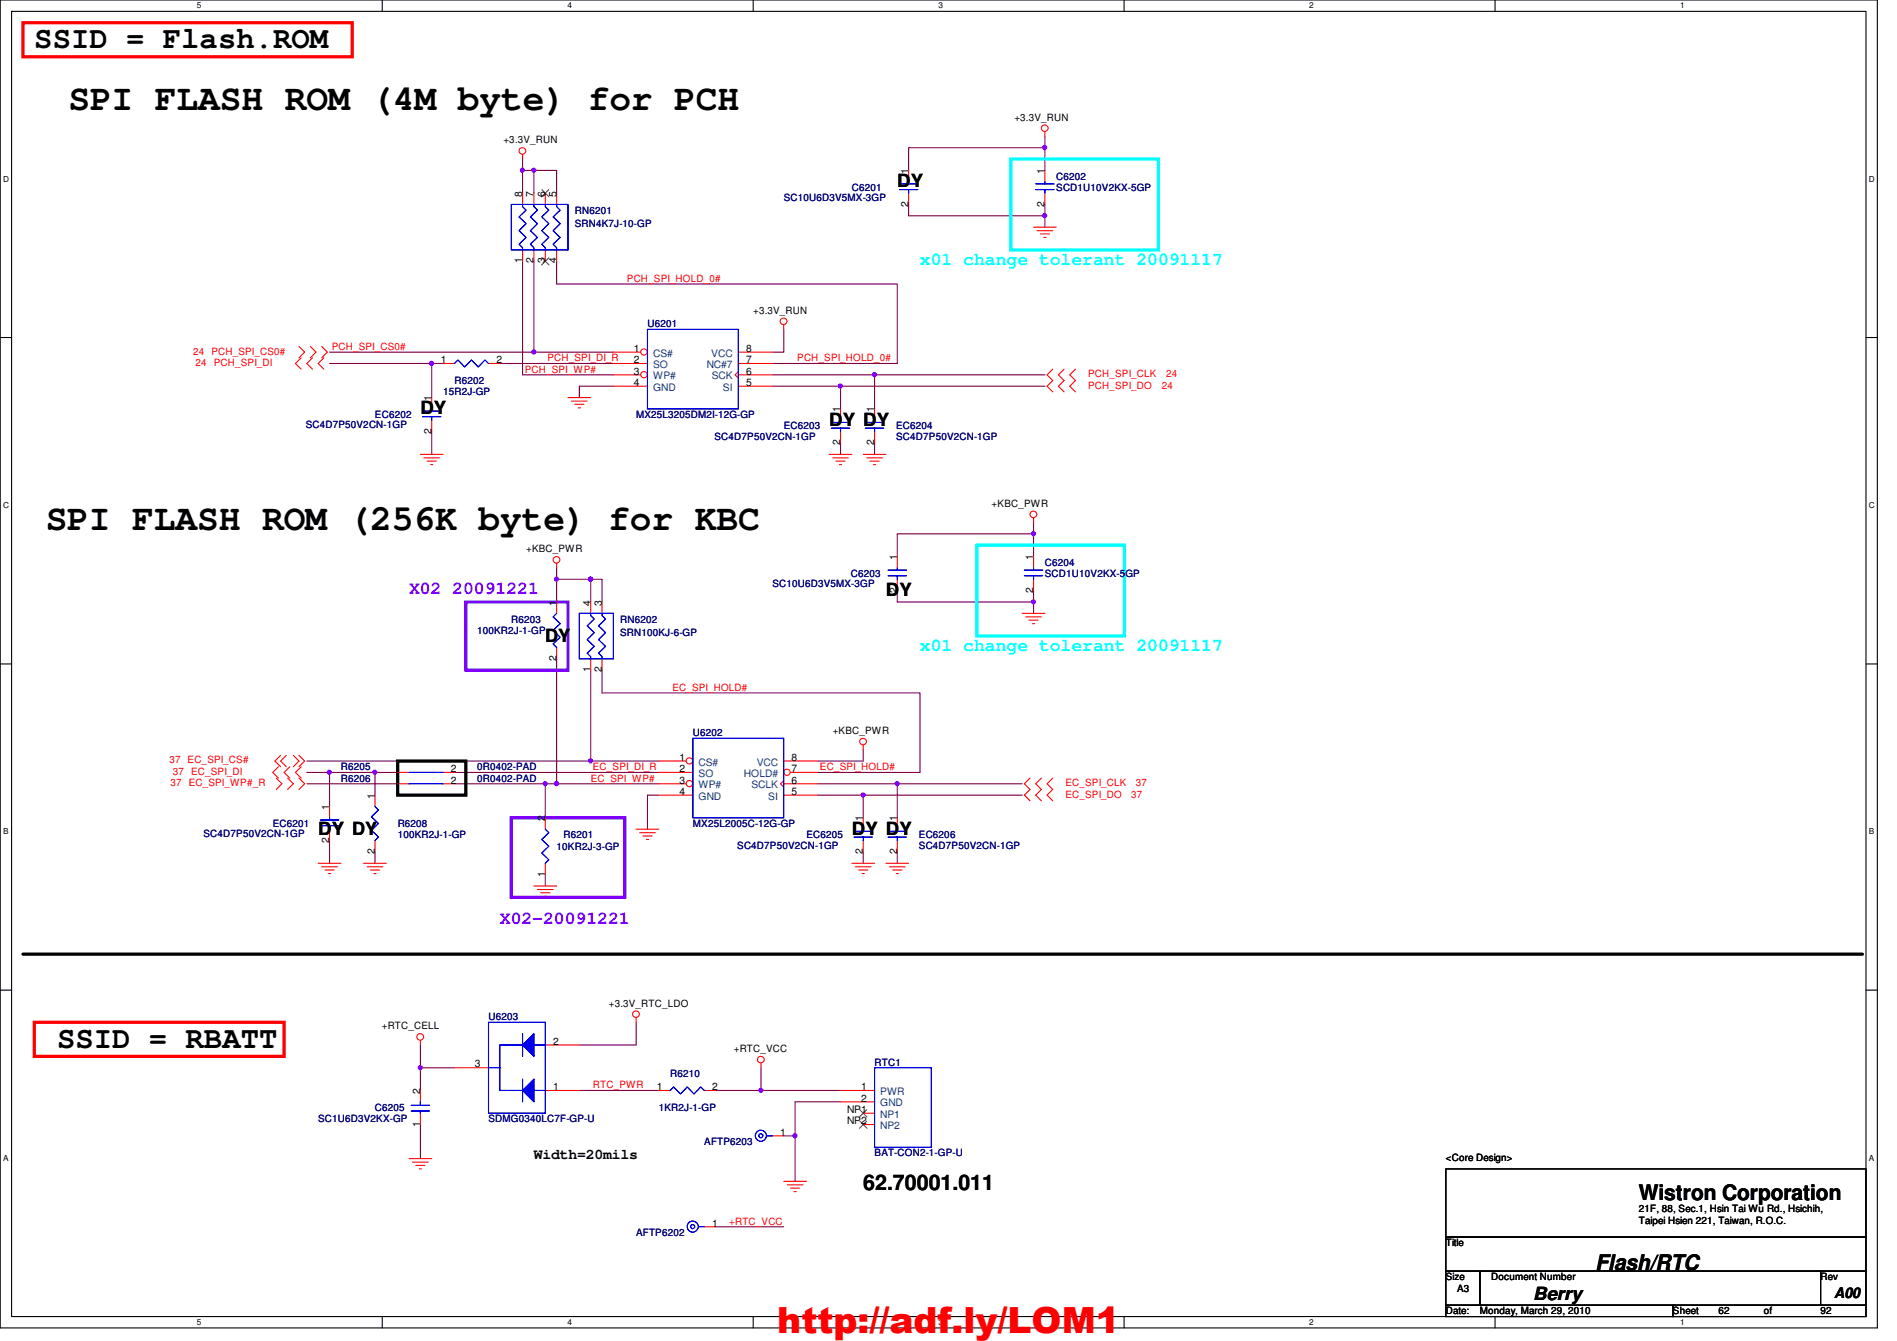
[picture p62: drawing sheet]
<svg xmlns="http://www.w3.org/2000/svg" width="297mm" height="210mm" viewBox="0 0 297 210" stroke-linecap="round" stroke-linejoin="round" font-family="sans-serif">
<defs><g id="words">
<g font-size="5.7">
<text x="10.7" y="17.1">SPI FLASH ROM (4M byte) for PCH</text>
<text x="7.2" y="82.9">SPI FLASH ROM (256K byte) for KBC</text>
</g>
<text font-size="5.6" fill="#f00" x="121.7" y="208.7">http://adf.ly/LOM1</text>
<g font-size="4.8">
<text x="5.4" y="7.6">SSID = Flash.ROM</text>
<text x="8.9" y="164">SSID = RBATT</text>
</g>
<g font-size="3.3">
<text x="135.2" y="186.3">62.70001.011</text>
<text x="256.6" y="187.9">Wistron Corporation</text>
<text x="249.8" y="198.8">Flash/RTC</text>
</g>
<g font-size="2.8">
<text x="140.5" y="29.3">DY</text>
<text x="65.8" y="64.9">DY</text>
<text x="129.8" y="66.6">DY DY</text>
<text x="138.7" y="93.3">DY</text>
<text x="85.4" y="100.4">DY</text>
<text x="49.8" y="130.6">DY DY</text>
<text x="133.4" y="130.6">DY DY</text>
<text x="240.1" y="203.5">Berry</text>
</g>
<g font-size="2.8" fill="#0ff">
<text x="144.1" y="41.5">x01 change tolerant 20091117</text>
<text x="144.1" y="101.9">x01 change tolerant 20091117</text>
</g>
<g font-size="2.8" fill="#8000ff">
<text x="64" y="93">X02 20091221</text>
<text x="78.3" y="144.6">X02-20091221</text>
</g>
<g font-size="2.3">
<text x="83.6" y="181.4">Width=20mils</text>
<text x="287.2" y="203.2">A00</text>
</g>
<g font-size="1.6">
<text x="78.8" y="22.4">+3.3V_RUN</text>
<text x="158.8" y="18.9">+3.3V_RUN</text>
<text x="142.2" y="27.2" transform="rotate(-90 142.2 27.2)">1</text>
<text x="163.6" y="27.2" transform="rotate(-90 163.6 27.2)">1</text>
<text x="81.8" y="30.8" transform="rotate(-90 81.8 30.8)">8</text>
<text x="83.6" y="30.8" transform="rotate(-90 83.6 30.8)">7</text>
<text x="85.3" y="30.8" transform="rotate(-90 85.3 30.8)">6</text>
<text x="87.1" y="30.8" transform="rotate(-90 87.1 30.8)">5</text>
<text x="142.2" y="32.3" transform="rotate(-90 142.2 32.3)">2</text>
<text x="163.6" y="32.3" transform="rotate(-90 163.6 32.3)">2</text>
<text x="81.8" y="41.2" transform="rotate(-90 81.8 41.2)">1</text>
<text x="83.6" y="41.2" transform="rotate(-90 83.6 41.2)">2</text>
<text x="85.3" y="41.2" transform="rotate(-90 85.3 41.2)">3</text>
<text x="87.1" y="41.2" transform="rotate(-90 87.1 41.2)">4</text>
<text x="117.9" y="49.1">+3.3V_RUN</text>
<text x="69" y="56.9">1</text>
<text x="77.7" y="56.9">2</text>
<text x="99.3" y="55.1">1</text>
<text x="99.3" y="56.9">2</text>
<text x="99.3" y="58.6">3</text>
<text x="116.8" y="58.6">6</text>
<text x="116.8" y="56.9">7</text>
<text x="116.8" y="55.1">8</text>
<text x="67.6" y="62.8" transform="rotate(-90 67.6 62.8)">1</text>
<text x="99.3" y="60.4">4</text>
<text x="116.8" y="60.4">5</text>
<text x="131.6" y="64.6" transform="rotate(-90 131.6 64.6)">1</text>
<text x="136.9" y="64.6" transform="rotate(-90 136.9 64.6)">1</text>
<text x="67.6" y="67.9" transform="rotate(-90 67.6 67.9)">2</text>
<text x="131.6" y="69.7" transform="rotate(-90 131.6 69.7)">2</text>
<text x="136.9" y="69.7" transform="rotate(-90 136.9 69.7)">2</text>
<text x="155.3" y="79.3">+KBC_PWR</text>
<text x="82.4" y="86.4">+KBC_PWR</text>
<text x="140.5" y="87.7" transform="rotate(-90 140.5 87.7)">1</text>
<text x="161.8" y="87.7" transform="rotate(-90 161.8 87.7)">1</text>
<text x="87.1" y="94.8" transform="rotate(-90 87.1 94.8)">1</text>
<text x="92.5" y="94.8" transform="rotate(-90 92.5 94.8)">4</text>
<text x="94.2" y="94.8" transform="rotate(-90 94.2 94.8)">3</text>
<text x="140.5" y="92.8" transform="rotate(-90 140.5 92.8)">2</text>
<text x="161.8" y="92.8" transform="rotate(-90 161.8 92.8)">2</text>
<text x="87.1" y="103.5" transform="rotate(-90 87.1 103.5)">2</text>
<text x="92.5" y="105.2" transform="rotate(-90 92.5 105.2)">1</text>
<text x="94.2" y="105.2" transform="rotate(-90 94.2 105.2)">2</text>
<text x="106.4" y="119.1">1</text>
<text x="123.9" y="119.1">8</text>
<text x="130.4" y="114.9">+KBC_PWR</text>
<text x="58.7" y="125" transform="rotate(-90 58.7 125)">1</text>
<text x="61.9" y="120.9">1</text>
<text x="61.9" y="122.6">1</text>
<text x="70.6" y="120.9">2</text>
<text x="70.6" y="122.6">2</text>
<text x="106.4" y="120.9">2</text>
<text x="106.4" y="122.6">3</text>
<text x="106.4" y="124.4">4</text>
<text x="123.9" y="120.9">7</text>
<text x="123.9" y="122.6">6</text>
<text x="123.9" y="124.4">5</text>
<text x="51.6" y="131.9" transform="rotate(-90 51.6 131.9)">2</text>
<text x="51.6" y="126.8" transform="rotate(-90 51.6 126.8)">1</text>
<text x="85.3" y="128.6" transform="rotate(-90 85.3 128.6)">2</text>
<text x="135.1" y="128.6" transform="rotate(-90 135.1 128.6)">1</text>
<text x="140.5" y="128.6" transform="rotate(-90 140.5 128.6)">1</text>
<text x="58.7" y="133.7" transform="rotate(-90 58.7 133.7)">2</text>
<text x="85.3" y="137.2" transform="rotate(-90 85.3 137.2)">1</text>
<text x="135.1" y="133.7" transform="rotate(-90 135.1 133.7)">2</text>
<text x="140.5" y="133.7" transform="rotate(-90 140.5 133.7)">2</text>
<text x="59.8" y="161.1">+RTC_CELL</text>
<text x="95.3" y="157.6">+3.3V_RTC_LDO</text>
<text x="74.4" y="167.1">3</text>
<text x="86.6" y="163.5">2</text>
<text x="114.9" y="164.7">+RTC_VCC</text>
<text x="65.8" y="171.2" transform="rotate(-90 65.8 171.2)">2</text>
<text x="86.6" y="170.6">1</text>
<text x="102.8" y="170.6">1</text>
<text x="111.5" y="170.6">2</text>
<text x="134.8" y="170.6">1</text>
<text x="134.8" y="172.4">2</text>
<text x="65.8" y="176.4" transform="rotate(-90 65.8 176.4)">1</text>
<text x="122.2" y="177.8">1</text>
<text x="132.6" y="174.2">NP1</text>
<text x="132.6" y="176">NP2</text>
<text x="226.4" y="181.7">&lt;Core Design&gt;</text>
<text x="111.5" y="192">1</text>
<text x="256.6" y="189.7">21F, 88, Sec.1, Hsin Tai Wu Rd., Hsichih,</text>
<text x="256.6" y="191.6">Taipei Hsien 221, Taiwan, R.O.C.</text>
<text x="226.4" y="195.1">Title</text>
<text x="226.4" y="200.4">Size</text>
<text x="228.2" y="202.2">A3</text>
<text x="233.5" y="200.4">Document Number</text>
<text x="285.1" y="200.4">Rev</text>
<text x="226.4" y="205.7">Date:</text>
<text x="231.7" y="205.7">Monday, March 29, 2010</text>
<text x="262" y="205.7">Sheet</text>
<text x="269.1" y="205.7">62</text>
<text x="276.2" y="205.7">of</text>
<text x="285.1" y="205.7">92</text>
</g>
<g font-size="1.6" fill="#000080">
<text x="133.4" y="29.9">C6201</text>
<text x="165.4" y="28.1">C6202</text>
<text x="165.4" y="29.9">SCD1U10V2KX-5GP</text>
<text x="90" y="33.4">RN6201</text>
<text x="90" y="35.6">SRN4K7J-10-GP</text>
<text x="122.7" y="31.5">SC10U6D3V5MX-3GP</text>
<text x="101.4" y="51.2">U6201</text>
<text x="58.7" y="65.4">EC6202</text>
<text x="69.4" y="61.9">15R2J-GP</text>
<text x="71.2" y="60.1">R6202</text>
<text x="99.6" y="65.4">MX25L3205DM2I-12G-GP</text>
<text x="47.9" y="67.1">SC4D7P50V2CN-1GP</text>
<text x="111.9" y="68.8">SC4D7P50V2CN-1GP</text>
<text x="122.7" y="67.2">EC6203</text>
<text x="140.3" y="67.2">EC6204</text>
<text x="140.3" y="68.8">SC4D7P50V2CN-1GP</text>
<text x="163.6" y="88.6">C6204</text>
<text x="120.9" y="91.9">SC10U6D3V5MX-3GP</text>
<text x="133.2" y="90.3">C6203</text>
<text x="163.6" y="90.3">SCD1U10V2KX-5GP</text>
<text x="74.7" y="99.2">100KR2J-1-GP</text>
<text x="80" y="97.5">R6203</text>
<text x="97.1" y="97.5">RN6202</text>
<text x="97.1" y="99.6">SRN100KJ-6-GP</text>
<text x="108.5" y="115.2">U6202</text>
<text x="53.4" y="120.6">R6205</text>
<text x="53.4" y="122.3">R6206</text>
<text x="74.7" y="120.6">0R0402-PAD</text>
<text x="74.7" y="122.3">0R0402-PAD</text>
<text x="31.9" y="131.1">SC4D7P50V2CN-1GP</text>
<text x="42.7" y="129.5">EC6201</text>
<text x="62.3" y="129.5">R6208</text>
<text x="62.3" y="131.2">100KR2J-1-GP</text>
<text x="88.2" y="131.2">R6201</text>
<text x="108.5" y="129.5">MX25L2005C-12G-GP</text>
<text x="126.3" y="131.2">EC6205</text>
<text x="143.9" y="131.2">EC6206</text>
<text x="87.2" y="133">10KR2J-3-GP</text>
<text x="115.4" y="132.8">SC4D7P50V2CN-1GP</text>
<text x="143.9" y="132.8">SC4D7P50V2CN-1GP</text>
<text x="76.5" y="159.7">U6203</text>
<text x="136.9" y="166.8">RTC1</text>
<text x="58.7" y="173.9">C6205</text>
<text x="103.2" y="173.9">1KR2J-1-GP</text>
<text x="104.9" y="168.6">R6210</text>
<text x="49.8" y="175.7">SC1U6D3V2KX-GP</text>
<text x="76.5" y="175.7">SDMG0340LC7F-GP-U</text>
<text x="110.3" y="179.2">AFTP6203</text>
<text x="136.9" y="181">BAT-CON2-1-GP-U</text>
<text x="99.6" y="193.5">AFTP6202</text>
</g>
<g font-size="1.6" fill="#f00">
<text x="98.2" y="44.1">PCH_SPI_HOLD_0#</text>
<text x="30.3" y="55.5">24 PCH_SPI_CS0#</text>
<text x="30.6" y="57.3">24</text>
<text x="33.5" y="57.3">PCH_SPI_DI</text>
<text x="51.9" y="54.8">PCH_SPI_CS0#</text>
<text x="82.2" y="58.3">PCH_SPI_WP#</text>
<text x="85.7" y="56.6">PCH_SPI_DI_R</text>
<text x="124.8" y="56.6">PCH_SPI_HOLD_0#</text>
<text x="170.4" y="59.1">PCH_SPI_CLK</text>
<text x="182.6" y="59.1">24</text>
<text x="170.4" y="60.8">PCH_SPI_DO</text>
<text x="181.9" y="60.8">24</text>
<text x="105.3" y="108.1">EC_SPI_HOLD#</text>
<text x="26.5" y="119.5">37 EC_SPI_CS#</text>
<text x="26.7" y="123.1">37 EC_SPI_WP#_R</text>
<text x="27" y="121.3">37</text>
<text x="29.9" y="121.3">EC_SPI_DI</text>
<text x="92.5" y="122.3">EC_SPI_WP#</text>
<text x="92.8" y="120.6">EC_SPI_DI_R</text>
<text x="128.4" y="120.6">EC_SPI_HOLD#</text>
<text x="166.8" y="124.8">EC_SPI_DO</text>
<text x="166.8" y="123.1">EC_SPI_CLK</text>
<text x="177.1" y="124.8">37</text>
<text x="177.8" y="123.1">37</text>
<text x="92.8" y="170.3">RTC_PWR</text>
<text x="114.2" y="191.7">+RTC_VCC</text>
</g>
<g font-size="1.6" fill="#004080">
<text x="102.3" y="55.8">CS#</text>
<text x="102.3" y="57.6">SO</text>
<text x="102.3" y="59.4">WP#</text>
<text x="110.7" y="57.6">NC#7</text>
<text x="111.4" y="55.8">VCC</text>
<text x="111.5" y="59.4">SCK</text>
<text x="102.3" y="61.2">GND</text>
<text x="113.2" y="61.2">SI</text>
<text x="109.4" y="119.8">CS#</text>
<text x="118.5" y="119.8">VCC</text>
<text x="109.4" y="121.6">SO</text>
<text x="109.4" y="123.4">WP#</text>
<text x="109.4" y="125.2">GND</text>
<text x="116.5" y="121.6">HOLD#</text>
<text x="117.7" y="123.4">SCLK</text>
<text x="120.3" y="125.2">SI</text>
<text x="137.8" y="171.4">PWR</text>
<text x="137.8" y="173.2">GND</text>
<text x="137.8" y="175">NP1</text>
<text x="137.8" y="176.7">NP2</text>
</g>
<g font-size="1.3">
<text x="30.8" y="1.3">5</text>
<text x="88.9" y="1.3">4</text>
<text x="146.9" y="1.3">3</text>
<text x="205" y="1.3">2</text>
<text x="263.1" y="1.3">1</text>
<text x=".5" y="28.4">D</text>
<text x="292.6" y="28.4">D</text>
<text x=".5" y="79.5">C</text>
<text x="292.6" y="79.5">C</text>
<text x=".5" y="130.6">B</text>
<text x="292.6" y="130.6">B</text>
<text x=".5" y="181.7">A</text>
<text x="292.6" y="181.7">A</text>
<text x="30.8" y="207.4">5</text>
<text x="88.9" y="207.4">4</text>
<text x="146.9" y="207.4">3</text>
<text x="205" y="207.4">2</text>
<text x="263.1" y="207.4">1</text>
</g>
</g></defs>
<path d="M0 0h294v207.9h-294zM1.8 1.8h290.4v204.3h-290.4z" fill="none" stroke="#000" stroke-width=".17"/>
<g fill="#fff">
<path d="M30.8 .2h.7v1.4h-.7z"/>
<path d="M30.8 206.2h.7v1.4h-.7z"/>
</g>
<path d="M59.9 0v1.8M59.9 206.1v1.8" fill="none" stroke="#000" stroke-width=".17"/>
<g fill="#fff">
<path d="M88.9 .2h.6v1.4h-.6z"/>
<path d="M88.9 206.2h.6v1.4h-.6z"/>
</g>
<path d="M117.9 0v1.8M117.9 206.1v1.8" fill="none" stroke="#000" stroke-width=".17"/>
<g fill="#fff">
<path d="M146.9 .2h.7v1.4h-.7z"/>
<path d="M146.9 206.2h.7v1.4h-.7z"/>
</g>
<path d="M176 0v1.8M176 206.1v1.8" fill="none" stroke="#000" stroke-width=".17"/>
<g fill="#fff">
<path d="M205 .2h.7v1.4h-.7z"/>
<path d="M205 206.2h.7v1.4h-.7z"/>
</g>
<path d="M234.1 0v1.8M234.1 206.1v1.8" fill="none" stroke="#000" stroke-width=".17"/>
<g fill="#fff">
<path d="M263.1 .2h.7v1.4h-.7z"/>
<path d="M263.1 206.2h.7v1.4h-.7z"/>
<path d="M.5 27.3h.9v1.4h-.9z"/>
<path d="M292.6 27.3h.9v1.4h-.9z"/>
<path d="M.5 78.4h.9v1.4h-.9z"/>
<path d="M292.6 78.4h.9v1.4h-.9z"/>
</g>
<path d="M0 52.8h1.8M292.2 52.8h1.8" fill="none" stroke="#000" stroke-width=".17"/>
<g fill="#fff">
<path d="M.5 129.5h.8v1.4h-.8z"/>
<path d="M292.6 129.5h.9v1.4h-.9z"/>
</g>
<path d="M0 103.9h1.8M292.2 103.9h1.8" fill="none" stroke="#000" stroke-width=".17"/>
<g fill="#fff">
<path d="M.5 180.5h.8v1.4h-.8z"/>
<path d="M292.6 180.5h.9v1.4h-.9z"/>
</g>
<path d="M0 155h1.8M292.2 155h1.8" fill="none" stroke="#000" stroke-width=".17"/>
<path d="M87.2 26.7h-3.6v3.5M67.6 56.9h1.8" fill="none" stroke="#800040" stroke-width=".17"/>
<circle cx="83.6" cy="26.6" r=".32" fill="#f0f"/>
<circle cx="83.6" cy="26.6" r=".32" fill="none" stroke="#f0f" stroke-width=".17"/>
<path d="M87.2 26.7v3.5M131.6 60.5h32" fill="none" stroke="#800040" stroke-width=".17"/>
<circle cx="131.6" cy="60.4" r=".32" fill="#f0f"/>
<circle cx="131.6" cy="60.4" r=".32" fill="none" stroke="#f0f" stroke-width=".17"/>
<path d="M78.3 56.9h17.8M81.8 58.7h14.3M120.9 56.9h19.6M136.9 58.7h26.7M96.1 60.5h-5.4v1.7" fill="none" stroke="#800040" stroke-width=".17"/>
<circle cx="136.9" cy="58.6" r=".32" fill="#f0f"/>
<circle cx="136.9" cy="58.6" r=".32" fill="none" stroke="#f0f" stroke-width=".17"/>
<path d="M163.6 23.1v3.6M122.7 51.6v3.5" fill="none" stroke="#800040" stroke-width=".17"/>
<circle cx="163.6" cy="23.1" r=".32" fill="#f0f"/>
<circle cx="163.6" cy="23.1" r=".32" fill="none" stroke="#f0f" stroke-width=".17"/>
<path d="M142.3 33.8h21.3v1.8M163.6 23.1h-21.3v3.6" fill="none" stroke="#800040" stroke-width=".17"/>
<circle cx="163.6" cy="33.8" r=".32" fill="#f0f"/>
<circle cx="163.6" cy="33.8" r=".32" fill="none" stroke="#f0f" stroke-width=".17"/>
<path d="M142.3 32v1.8M163.6 32v1.8M163.6 21.3v1.8M67.6 56.9v5.3M120.9 58.7h16v5.3M120.9 60.5h10.7v3.5M131.6 69.3v1.8M136.9 69.3v1.8" fill="none" stroke="#800040" stroke-width=".17"/>
<circle cx="67.6" cy="56.9" r=".32" fill="#f0f"/>
<circle cx="67.6" cy="56.9" r=".32" fill="none" stroke="#f0f" stroke-width=".17"/>
<path d="M51.6 56.9h16M87.2 44.4h53.3v12.5M67.6 67.6v3.5M65.8 163.6v7.1M90.7 170.7h12.5M99.6 160v3.6h-8.9M119.2 167.1v3.6h-7.1" fill="none" stroke="#800040" stroke-width=".17"/>
<circle cx="65.8" cy="167.1" r=".32" fill="#f0f"/>
<circle cx="65.8" cy="167.1" r=".32" fill="none" stroke="#f0f" stroke-width=".17"/>
<path d="M92.5 90.7h1.8M48 122.7h14.3M58.7 120.9h3.6M128.1 124.5h7.1M128.1 122.7h12.4v5.3M65.8 167.1h5.4M65.8 176v5.4" fill="none" stroke="#800040" stroke-width=".17"/>
<circle cx="58.7" cy="120.9" r=".32" fill="#f0f"/>
<circle cx="58.7" cy="120.9" r=".32" fill="none" stroke="#f0f" stroke-width=".17"/>
<path d="M92.5 119.1h10.7" fill="none" stroke="#800040" stroke-width=".17"/>
<circle cx="92.5" cy="119.1" r=".32" fill="#f0f"/>
<circle cx="92.5" cy="119.1" r=".32" fill="none" stroke="#f0f" stroke-width=".17"/>
<path d="M92.5 90.7v3.5M94.3 90.7v3.5" fill="none" stroke="#800040" stroke-width=".17"/>
<circle cx="92.5" cy="90.7" r=".32" fill="#f0f"/>
<circle cx="92.5" cy="90.7" r=".32" fill="none" stroke="#f0f" stroke-width=".17"/>
<path d="M135.2 124.5h24.9" fill="none" stroke="#800040" stroke-width=".17"/>
<circle cx="135.1" cy="124.4" r=".32" fill="#f0f"/>
<circle cx="135.1" cy="124.4" r=".32" fill="none" stroke="#f0f" stroke-width=".17"/>
<path d="M71.2 120.9h32M103.2 124.5h-1.8v5.3M128.1 120.9h16M140.5 122.7h19.6" fill="none" stroke="#800040" stroke-width=".17"/>
<circle cx="140.5" cy="122.7" r=".32" fill="#f0f"/>
<circle cx="140.5" cy="122.7" r=".32" fill="none" stroke="#f0f" stroke-width=".17"/>
<path d="M161.8 83.6v3.5M135.2 117.3v1.8h-7.1" fill="none" stroke="#800040" stroke-width=".17"/>
<circle cx="161.8" cy="83.5" r=".32" fill="#f0f"/>
<circle cx="161.8" cy="83.5" r=".32" fill="none" stroke="#f0f" stroke-width=".17"/>
<path d="M140.5 94.2h21.3v1.8M161.8 83.6h-21.3v3.5" fill="none" stroke="#800040" stroke-width=".17"/>
<circle cx="161.8" cy="94.2" r=".32" fill="#f0f"/>
<circle cx="161.8" cy="94.2" r=".32" fill="none" stroke="#f0f" stroke-width=".17"/>
<path d="M140.5 92.5v1.7M161.8 92.5v1.7M161.8 81.8v1.8M92.5 104.9v14.2h-44.5M51.6 120.9v5.3M135.2 124.5v3.5M135.2 133.3v1.8" fill="none" stroke="#800040" stroke-width=".17"/>
<circle cx="51.6" cy="120.9" r=".32" fill="#f0f"/>
<circle cx="51.6" cy="120.9" r=".32" fill="none" stroke="#f0f" stroke-width=".17"/>
<path d="M83.6 55.1h12.5M87.2 40.9v3.5M94.3 104.9v3.6h49.8v12.4M48 120.9h10.7v3.6M51.6 131.6v3.5M58.7 133.3v1.8M140.5 133.3v1.8" fill="none" stroke="#800040" stroke-width=".17"/>
<circle cx="83.6" cy="55.1" r=".32" fill="#f0f"/>
<circle cx="83.6" cy="55.1" r=".32" fill="none" stroke="#f0f" stroke-width=".17"/>
<path d="M83.6 40.9v14.2h-32M119.2 170.7h12.4" fill="none" stroke="#800040" stroke-width=".17"/>
<circle cx="119.1" cy="170.7" r=".32" fill="#f0f"/>
<circle cx="119.1" cy="170.7" r=".32" fill="none" stroke="#f0f" stroke-width=".17"/>
<path d="M122.7 177.8h1.8v7.1M124.5 172.5h7.1M112.1 192h10.6" fill="none" stroke="#800040" stroke-width=".17"/>
<circle cx="124.5" cy="177.8" r=".32" fill="#f0f"/>
<circle cx="124.5" cy="177.8" r=".32" fill="none" stroke="#f0f" stroke-width=".17"/>
<path d="M81.8 26.7v3.5M81.8 40.9v17.8M120.9 55.1h1.8M124.5 172.5v5.3" fill="none" stroke="#800040" stroke-width=".17"/>
<circle cx="81.8" cy="26.6" r=".32" fill="#f0f"/>
<circle cx="81.8" cy="26.6" r=".32" fill="none" stroke="#f0f" stroke-width=".17"/>
<path d="M81.8 24.9v1.8h1.8M87.2 122.7h16" fill="none" stroke="#800040" stroke-width=".17"/>
<circle cx="87.1" cy="122.7" r=".32" fill="#f0f"/>
<circle cx="87.1" cy="122.7" r=".32" fill="none" stroke="#f0f" stroke-width=".17"/>
<path d="M87.2 103.1v19.6h-1.8v5.3" fill="none" stroke="#800040" stroke-width=".17"/>
<circle cx="87.1" cy="122.7" r=".32" fill="#f0f"/>
<circle cx="87.1" cy="122.7" r=".32" fill="none" stroke="#f0f" stroke-width=".17"/>
<circle cx="85.4" cy="122.7" r=".32" fill="#f0f"/>
<circle cx="85.4" cy="122.7" r=".32" fill="none" stroke="#f0f" stroke-width=".17"/>
<path d="M92.5 90.7h-5.3v3.5M71.2 122.7h14.2M85.4 136.9v1.8" fill="none" stroke="#800040" stroke-width=".17"/>
<circle cx="92.5" cy="90.7" r=".32" fill="#f0f"/>
<circle cx="92.5" cy="90.7" r=".32" fill="none" stroke="#f0f" stroke-width=".17"/>
<circle cx="87.1" cy="90.7" r=".32" fill="#f0f"/>
<circle cx="87.1" cy="90.7" r=".32" fill="none" stroke="#f0f" stroke-width=".17"/>
<path d="M87.2 88.9v1.8" fill="none" stroke="#800040" stroke-width=".17"/>
<g fill="none" stroke="#f00" stroke-width=".17">
<path d="M81.8 24.2v.7M81.8 30.2v1.8M81.8 39.1v1.8M83.6 30.2v1.8M83.6 39.1v1.8M85.4 30.2v1.8M85.4 39.1v1.8M87.2 30.2v1.8M87.2 39.1v1.8M142.3 26.7v1.7M142.3 30.2v1.8M161.8 35.6h3.6"/>
<path d="M162.4 36.1h2.4M162.9 36.6h1.4M163.4 37.2h.4M163.6 20.6v.7M46.8 54.2l.9 .9-.9 .9M47.2 56l-.9 .9 .9 .9M48.6 54.2l.9 .9-.9 .9M48.9 56l-.9 .9 .9 .9M50.4 54.2l.9 .9-.9 .9M50.7 56l-.9 .9 .9 .9M69.4 56.9h1.8M76.5 56.9h1.8"/>
<path d="M122.7 50.8v.8M164.8 57.8l-.8 .9 .8 .9-.8 .9 .8 .8M166.6 57.8l-.9 .9 .9 .9-.9 .9 .9 .8M168.4 57.8l-.9 .9 .9 .9-.9 .9 .9 .8M65.8 71.1h3.6M66.4 71.7h2.4M66.9 72.2h1.4M67.4 72.7h.4M67.6 62.2v1.8M67.6 65.8v1.8M88.9 62.2h3.6M89.5 62.8h2.4"/>
<path d="M90 63.3h1.4M90.5 63.8h.4M129.8 71.1h3.6M130.4 71.7h2.4M130.9 72.2h1.4M131.4 72.7h.4M131.6 64v1.8M131.6 67.6v1.7M135.2 71.1h3.5M135.7 71.7h2.5M136.2 72.2h1.5M136.8 72.7h.3"/>
<path d="M136.9 64v1.8M136.9 67.6v1.7M87.2 88.2v.7M87.2 94.2v1.8M92.5 94.2v1.8M94.3 94.2v1.8M140.5 87.1v1.8M140.5 90.7v1.8M160.1 96h3.5M160.6 96.6h2.5M161.1 97.1h1.5M161.7 97.6h.3"/>
<path d="M161.8 81.1v.7M161.8 87.1v1.8M161.8 90.7v1.8M43.9 118.2l-.9 .9 .9 .9M44.8 118.2l-.9 .9 .9 .9M45.9 118.2l.9 .9-.9 .9M46.8 118.2l.9 .9-.9 .9M87.2 101.3v1.8M92.5 103.1v1.8M94.3 103.1v1.8M135.2 116.6v.7M43.3 121.8l.8 .9-.8 .9"/>
<path d="M43.6 120l-.9 .9 .9 .9M45 121.8l.9 .9-.9 .9M45.4 120l-.9 .9 .9 .9M46.8 121.8l.9 .9-.9 .9M47.2 120l-.9 .9 .9 .9M49.8 135.1h3.6M50.4 135.7h2.4M50.9 136.2h1.4M51.4 136.7h.4M51.6 126.2v1.8M51.6 129.8v1.8M56.9 135.1h3.6"/>
<path d="M57.5 135.7h2.4M58 136.2h1.4M58.5 136.7h.4M58.7 124.5v1.7M58.7 131.6v1.7M62.3 120.9h1.7M62.3 122.7h1.7M69.4 120.9h1.8M69.4 122.7h1.8M83.6 138.7h3.6M84.2 139.2h2.4M84.7 139.7h1.4"/>
<path d="M85.4 128v1.8M85.4 135.1v1.8M99.6 129.8h3.6M100.2 130.3h2.4M100.7 130.9h1.4M101.2 131.4h.4M133.4 135.1h3.5M133.9 135.7h2.5M134.4 136.2h1.5M135 136.7h.3M135.2 128v1.8M135.2 131.6v1.7"/>
<path d="M138.7 135.1h3.6M139.3 135.7h2.4M139.8 136.2h1.4M140.3 136.7h.4M140.5 128v1.8M140.5 131.6v1.7M161.3 121.8l-.9 .9 .9 .9-.9 .9 .9 .8M163.1 121.8l-.9 .9 .9 .9-.9 .9 .9 .8M164.8 121.8l-.8 .9 .8 .9-.8 .9 .8 .8M85.2 140.3h.4M99.6 159.3v.7M65.8 162.9v.7"/>
<path d="M103.2 170.7h1.7M110.3 170.7h1.8M119.2 166.4v.7M120.9 177.8h1.8M131.6 170.7h5.3M131.6 172.5h5.3M135.2 174.2h1.7M135.2 176h1.7M64 181.4h3.6M64.6 181.9h2.5M65.1 182.4h1.4M65.7 183h.3"/>
<path d="M110.3 192h1.8M122.7 184.9h3.6M123.3 185.5h2.4M123.8 186h1.4M124.3 186.5h.4"/>
<circle cx="81.8" cy="23.6" r=".52"/>
<circle cx="163.6" cy="20.1" r=".52"/>
<circle cx="122.7" cy="50.3" r=".52"/>
<circle cx="87.1" cy="87.6" r=".52"/>
<circle cx="161.8" cy="80.5" r=".52"/>
<circle cx="135.2" cy="116.1" r=".52"/>
<circle cx="99.6" cy="158.7" r=".52"/>
<circle cx="65.8" cy="162.3" r=".52"/>
<circle cx="119.1" cy="165.9" r=".52"/>
</g>
<path d="M226.4 183h65.8v10.6h-65.8zM226.4 193.6h65.8v5.4h-65.8zM226.4 199h5.3v5.3h-5.3zM231.7 199h53.4v5.3h-53.4zM285.1 199h7.1v5.3h-7.1zM226.4 204.3h35.6v1.8h-35.6zM262 204.3h30.2v1.8h-30.2z" fill="none" stroke="#000" stroke-width=".17"/>
<path d="M62.3 119.1h10.6v5.4h-10.6zM3.6 149.4h288" fill="none" stroke="#000" stroke-width=".51"/>
<path d="M3.6 3.6h51.6v5.3h-51.6zM5.4 160h39.1v5.4h-39.1z" fill="none" stroke="#f00" stroke-width=".51"/>
<path d="M72.9 94.2h16v10.7h-16zM80 128h17.8v12.5h-17.8z" fill="none" stroke="#8000ff" stroke-width=".51"/>
<path d="M158.3 24.9h23.1v14.2h-23.1zM152.9 85.3h23.2v14.3h-23.2z" fill="none" stroke="#0ff" stroke-width=".51"/>
<g fill="none" stroke="#00f" stroke-width=".17">
<path d="M80 32h8.9v7.1h-8.9zM81.8 32v.3l.6 .6-1.1 1.1 1.1 1-1.1 1.1 1.1 1.1-1.1 1 .5 .6v.3M83.6 32v.3l.6 .6-1.1 1.1 1.1 1-1.1 1.1 1.1 1.1-1.1 1 .5 .6v.3M85.4 32v.3l.5 .6-1.1 1.1 1.1 1-1.1 1.1 1.1 1.1-1.1 1 .6 .6v.3M87.2 32v.3l.5 .6-1.1 1.1 1.1 1-1.1 1.1 1.1 1.1-1.1 1 .6 .6v.3M140.8 29.7h2.9M140.8 28.8h2.9M142.3 28.4v.4M142.3 29.7v.5M71.2 56.9l.5-.6 1.1 1.1 1-1.1 1.1 1.1 1-1.1 .6 .6M66.2 65.2h2.8M66.2 64.3h2.8"/>
<path d="M67.6 64v.3M67.6 65.2v.6M130.2 67h2.8M130.2 66.1h2.8M131.6 65.8v.3M131.6 67v.6M135.5 66.1h2.9M135.5 67h2.9M136.9 65.8v.3M136.9 67v.6M87.2 96l-.6 .6 1.1 1-1.1 1.1 1.1 1-1.1 1.1 .6 .5M90.7 96h5.4v7.1h-5.4z"/>
<path d="M92.5 96v.4l.5 .5-1.1 1.1 1.1 1-1.1 1.1 1.1 1.1-1.1 1 .6 .6v.3M94.3 96v.4l.5 .5-1.1 1.1 1.1 1-1.1 1.1 1.1 1.1-1.1 1 .6 .6v.3M139.1 90.1h2.8M139.1 89.2h2.8M140.5 88.9v.3M140.5 90.1v.6M160.4 89.2h2.9M160.4 90.1h2.9M161.8 88.9v.3M161.8 90.1v.6M50.2 129.2h2.8M50.2 128.4h2.8"/>
<path d="M51.6 128v.4M51.6 129.2v.6M58.7 126.2l.6 .6-1.1 1 1.1 1.1-1.1 1.1 1.1 1-.6 .6M64 120.9h5.4M64 122.7h5.4M85.4 129.8l.5 .5-1.1 1.1 1.1 1.1-1.1 1 1.1 1.1-.5 .5M133.7 131h2.9M133.7 130.1h2.9M135.2 129.8v.3M135.2 131v.6M139.1 130.1h2.8M139.1 131h2.8"/>
<path d="M140.5 129.8v.3M140.5 131v.6M104.9 170.7l.6-.6 1 1.1 1.1-1.1 1.1 1.1 1-1.1 .6 .6M120.1 177.8h.8M136.9 167.1h8.9v12.5h-8.9zM109.4 192h.9"/>
<circle cx="119.1" cy="177.8" r=".32"/>
<circle cx="119.1" cy="177.8" r=".87"/>
<circle cx="108.5" cy="192" r=".32"/>
<circle cx="108.5" cy="192" r=".87"/>
</g>
<path d="M84.8 29.7l1.2 1.1M85.9 29.7l-1.1 1.1M84.8 40.3l1.2 1.2M85.9 40.3l-1.1 1.2M134.6 173.7l1.2 1.1M134.6 175.5l1.2 1.1M135.7 173.7l-1.1 1.1M135.7 175.5l-1.1 1.1" fill="none" stroke="#804000" stroke-width=".16"/>
<circle cx="108" cy="119.1" r=".5" fill="#fff"/>
<g fill="none" stroke="#f00" stroke-width=".17">
<path d="M103.2 119.1h4.2M103.2 120.9h5.3"/>
<circle cx="108" cy="119.1" r=".5"/>
</g>
<circle cx="108" cy="122.7" r=".5" fill="#fff"/>
<g fill="none" stroke="#f00" stroke-width=".17">
<path d="M103.2 122.7h4.2M103.2 124.5h5.3M122.7 122.2l-.5 .5 .5 .5M122.7 122.7h5.4M122.7 124.5h5.4"/>
<circle cx="108" cy="122.7" r=".5"/>
</g>
<circle cx="123.2" cy="120.9" r=".5" fill="#fff"/>
<g fill="none" stroke="#f00" stroke-width=".17">
<path d="M163.6 26.7v1.7M163.6 30.2v1.8M122.7 119.1h5.4M123.8 120.9h4.3M65.8 170.7v1.8M65.8 174.2v1.8M71.2 167.1h5.3M85.4 170.7h5.3M85.4 163.6h5.3"/>
<circle cx="123.2" cy="120.9" r=".5"/>
</g>
<path d="M162.2 28.8h2.9M162.2 29.7h2.9M163.6 28.4v.4M163.6 29.7v.5M108.5 115.6h14.2v12.4h-14.2zM64.4 173h2.9M64.4 173.9h2.9M65.8 173.9v.3M65.8 172.5v.5" fill="none" stroke="#00f" stroke-width=".17"/>
<path d="M81.8 170.7l1.8-1.8v3.6z" fill="#00f"/>
<path d="M76.5 167.1h1.8M81.8 163.6h-3.5v7.1h3.5M81.8 170.7l1.8-1.8v3.6zM81.8 168.9v3.6M83.6 170.7h1.8" fill="none" stroke="#00f" stroke-width=".17"/>
<path d="M81.8 163.6l1.8-1.8v3.6z" fill="#00f"/>
<path d="M76.5 160h8.9v14.2h-8.9zM81.8 163.6l1.8-1.8v3.6zM81.8 161.8v3.6M83.6 163.6h1.8" fill="none" stroke="#00f" stroke-width=".17"/>
<path d="M81.8 170.7l1.8-1.8v3.6z" fill="#00f"/>
<path d="M76.5 167.1h1.8M81.8 163.6h-3.5v7.1h3.5M81.8 170.7l1.8-1.8v3.6zM81.8 168.9v3.6M83.6 170.7h1.8" fill="none" stroke="#00f" stroke-width=".17"/>
<path d="M81.8 163.6l1.8-1.8v3.6z" fill="#00f"/>
<path d="M76.5 160h8.9v14.2h-8.9zM81.8 163.6l1.8-1.8v3.6zM81.8 161.8v3.6M83.6 163.6h1.8" fill="none" stroke="#00f" stroke-width=".17"/>
<circle cx="100.8" cy="55.1" r=".5" fill="#fff"/>
<g fill="none" stroke="#f00" stroke-width=".17">
<path d="M96.1 55.1h4.2M96.1 56.9h5.3"/>
<circle cx="100.8" cy="55.1" r=".5"/>
</g>
<circle cx="100.8" cy="58.6" r=".5" fill="#fff"/>
<g fill="none" stroke="#f00" stroke-width=".17">
<path d="M96.1 58.7h4.2M115.6 58.2l-.5 .5 .5 .5M115.6 58.7h5.3M115.6 56.9h5.3M115.6 55.1h5.3M96.1 60.5h5.3M115.6 60.5h5.3"/>
<circle cx="100.8" cy="58.6" r=".5"/>
</g>
<path d="M101.4 51.6h14.2v12.4h-14.2z" fill="none" stroke="#00f" stroke-width=".17"/>
<circle cx="83.6" cy="26.6" r=".32" fill="#f0f"/>
<circle cx="83.6" cy="26.6" r=".32" fill="none" stroke="#f0f" stroke-width=".17"/>
<circle cx="131.6" cy="60.4" r=".32" fill="#f0f"/>
<circle cx="131.6" cy="60.4" r=".32" fill="none" stroke="#f0f" stroke-width=".17"/>
<circle cx="136.9" cy="58.6" r=".32" fill="#f0f"/>
<circle cx="136.9" cy="58.6" r=".32" fill="none" stroke="#f0f" stroke-width=".17"/>
<circle cx="163.6" cy="23.1" r=".32" fill="#f0f"/>
<circle cx="163.6" cy="23.1" r=".32" fill="none" stroke="#f0f" stroke-width=".17"/>
<circle cx="163.6" cy="33.8" r=".32" fill="#f0f"/>
<circle cx="163.6" cy="33.8" r=".32" fill="none" stroke="#f0f" stroke-width=".17"/>
<circle cx="67.6" cy="56.9" r=".32" fill="#f0f"/>
<circle cx="67.6" cy="56.9" r=".32" fill="none" stroke="#f0f" stroke-width=".17"/>
<circle cx="65.8" cy="167.1" r=".32" fill="#f0f"/>
<circle cx="65.8" cy="167.1" r=".32" fill="none" stroke="#f0f" stroke-width=".17"/>
<circle cx="58.7" cy="120.9" r=".32" fill="#f0f"/>
<circle cx="58.7" cy="120.9" r=".32" fill="none" stroke="#f0f" stroke-width=".17"/>
<circle cx="92.5" cy="119.1" r=".32" fill="#f0f"/>
<circle cx="92.5" cy="119.1" r=".32" fill="none" stroke="#f0f" stroke-width=".17"/>
<circle cx="92.5" cy="90.7" r=".32" fill="#f0f"/>
<circle cx="92.5" cy="90.7" r=".32" fill="none" stroke="#f0f" stroke-width=".17"/>
<circle cx="135.1" cy="124.4" r=".32" fill="#f0f"/>
<circle cx="135.1" cy="124.4" r=".32" fill="none" stroke="#f0f" stroke-width=".17"/>
<circle cx="140.5" cy="122.7" r=".32" fill="#f0f"/>
<circle cx="140.5" cy="122.7" r=".32" fill="none" stroke="#f0f" stroke-width=".17"/>
<circle cx="161.8" cy="83.5" r=".32" fill="#f0f"/>
<circle cx="161.8" cy="83.5" r=".32" fill="none" stroke="#f0f" stroke-width=".17"/>
<circle cx="161.8" cy="94.2" r=".32" fill="#f0f"/>
<circle cx="161.8" cy="94.2" r=".32" fill="none" stroke="#f0f" stroke-width=".17"/>
<circle cx="51.6" cy="120.9" r=".32" fill="#f0f"/>
<circle cx="51.6" cy="120.9" r=".32" fill="none" stroke="#f0f" stroke-width=".17"/>
<circle cx="83.6" cy="55.1" r=".32" fill="#f0f"/>
<circle cx="83.6" cy="55.1" r=".32" fill="none" stroke="#f0f" stroke-width=".17"/>
<circle cx="119.1" cy="170.7" r=".32" fill="#f0f"/>
<circle cx="119.1" cy="170.7" r=".32" fill="none" stroke="#f0f" stroke-width=".17"/>
<circle cx="124.5" cy="177.8" r=".32" fill="#f0f"/>
<circle cx="124.5" cy="177.8" r=".32" fill="none" stroke="#f0f" stroke-width=".17"/>
<circle cx="81.8" cy="26.6" r=".32" fill="#f0f"/>
<circle cx="81.8" cy="26.6" r=".32" fill="none" stroke="#f0f" stroke-width=".17"/>
<circle cx="87.1" cy="122.7" r=".32" fill="#f0f"/>
<circle cx="87.1" cy="122.7" r=".32" fill="none" stroke="#f0f" stroke-width=".17"/>
<circle cx="87.1" cy="122.7" r=".32" fill="#f0f"/>
<circle cx="87.1" cy="122.7" r=".32" fill="none" stroke="#f0f" stroke-width=".17"/>
<circle cx="85.4" cy="122.7" r=".32" fill="#f0f"/>
<circle cx="85.4" cy="122.7" r=".32" fill="none" stroke="#f0f" stroke-width=".17"/>
<circle cx="92.5" cy="90.7" r=".32" fill="#f0f"/>
<circle cx="92.5" cy="90.7" r=".32" fill="none" stroke="#f0f" stroke-width=".17"/>
<circle cx="87.1" cy="90.7" r=".32" fill="#f0f"/>
<circle cx="87.1" cy="90.7" r=".32" fill="none" stroke="#f0f" stroke-width=".17"/>
<use href="#words"/>
</svg>
